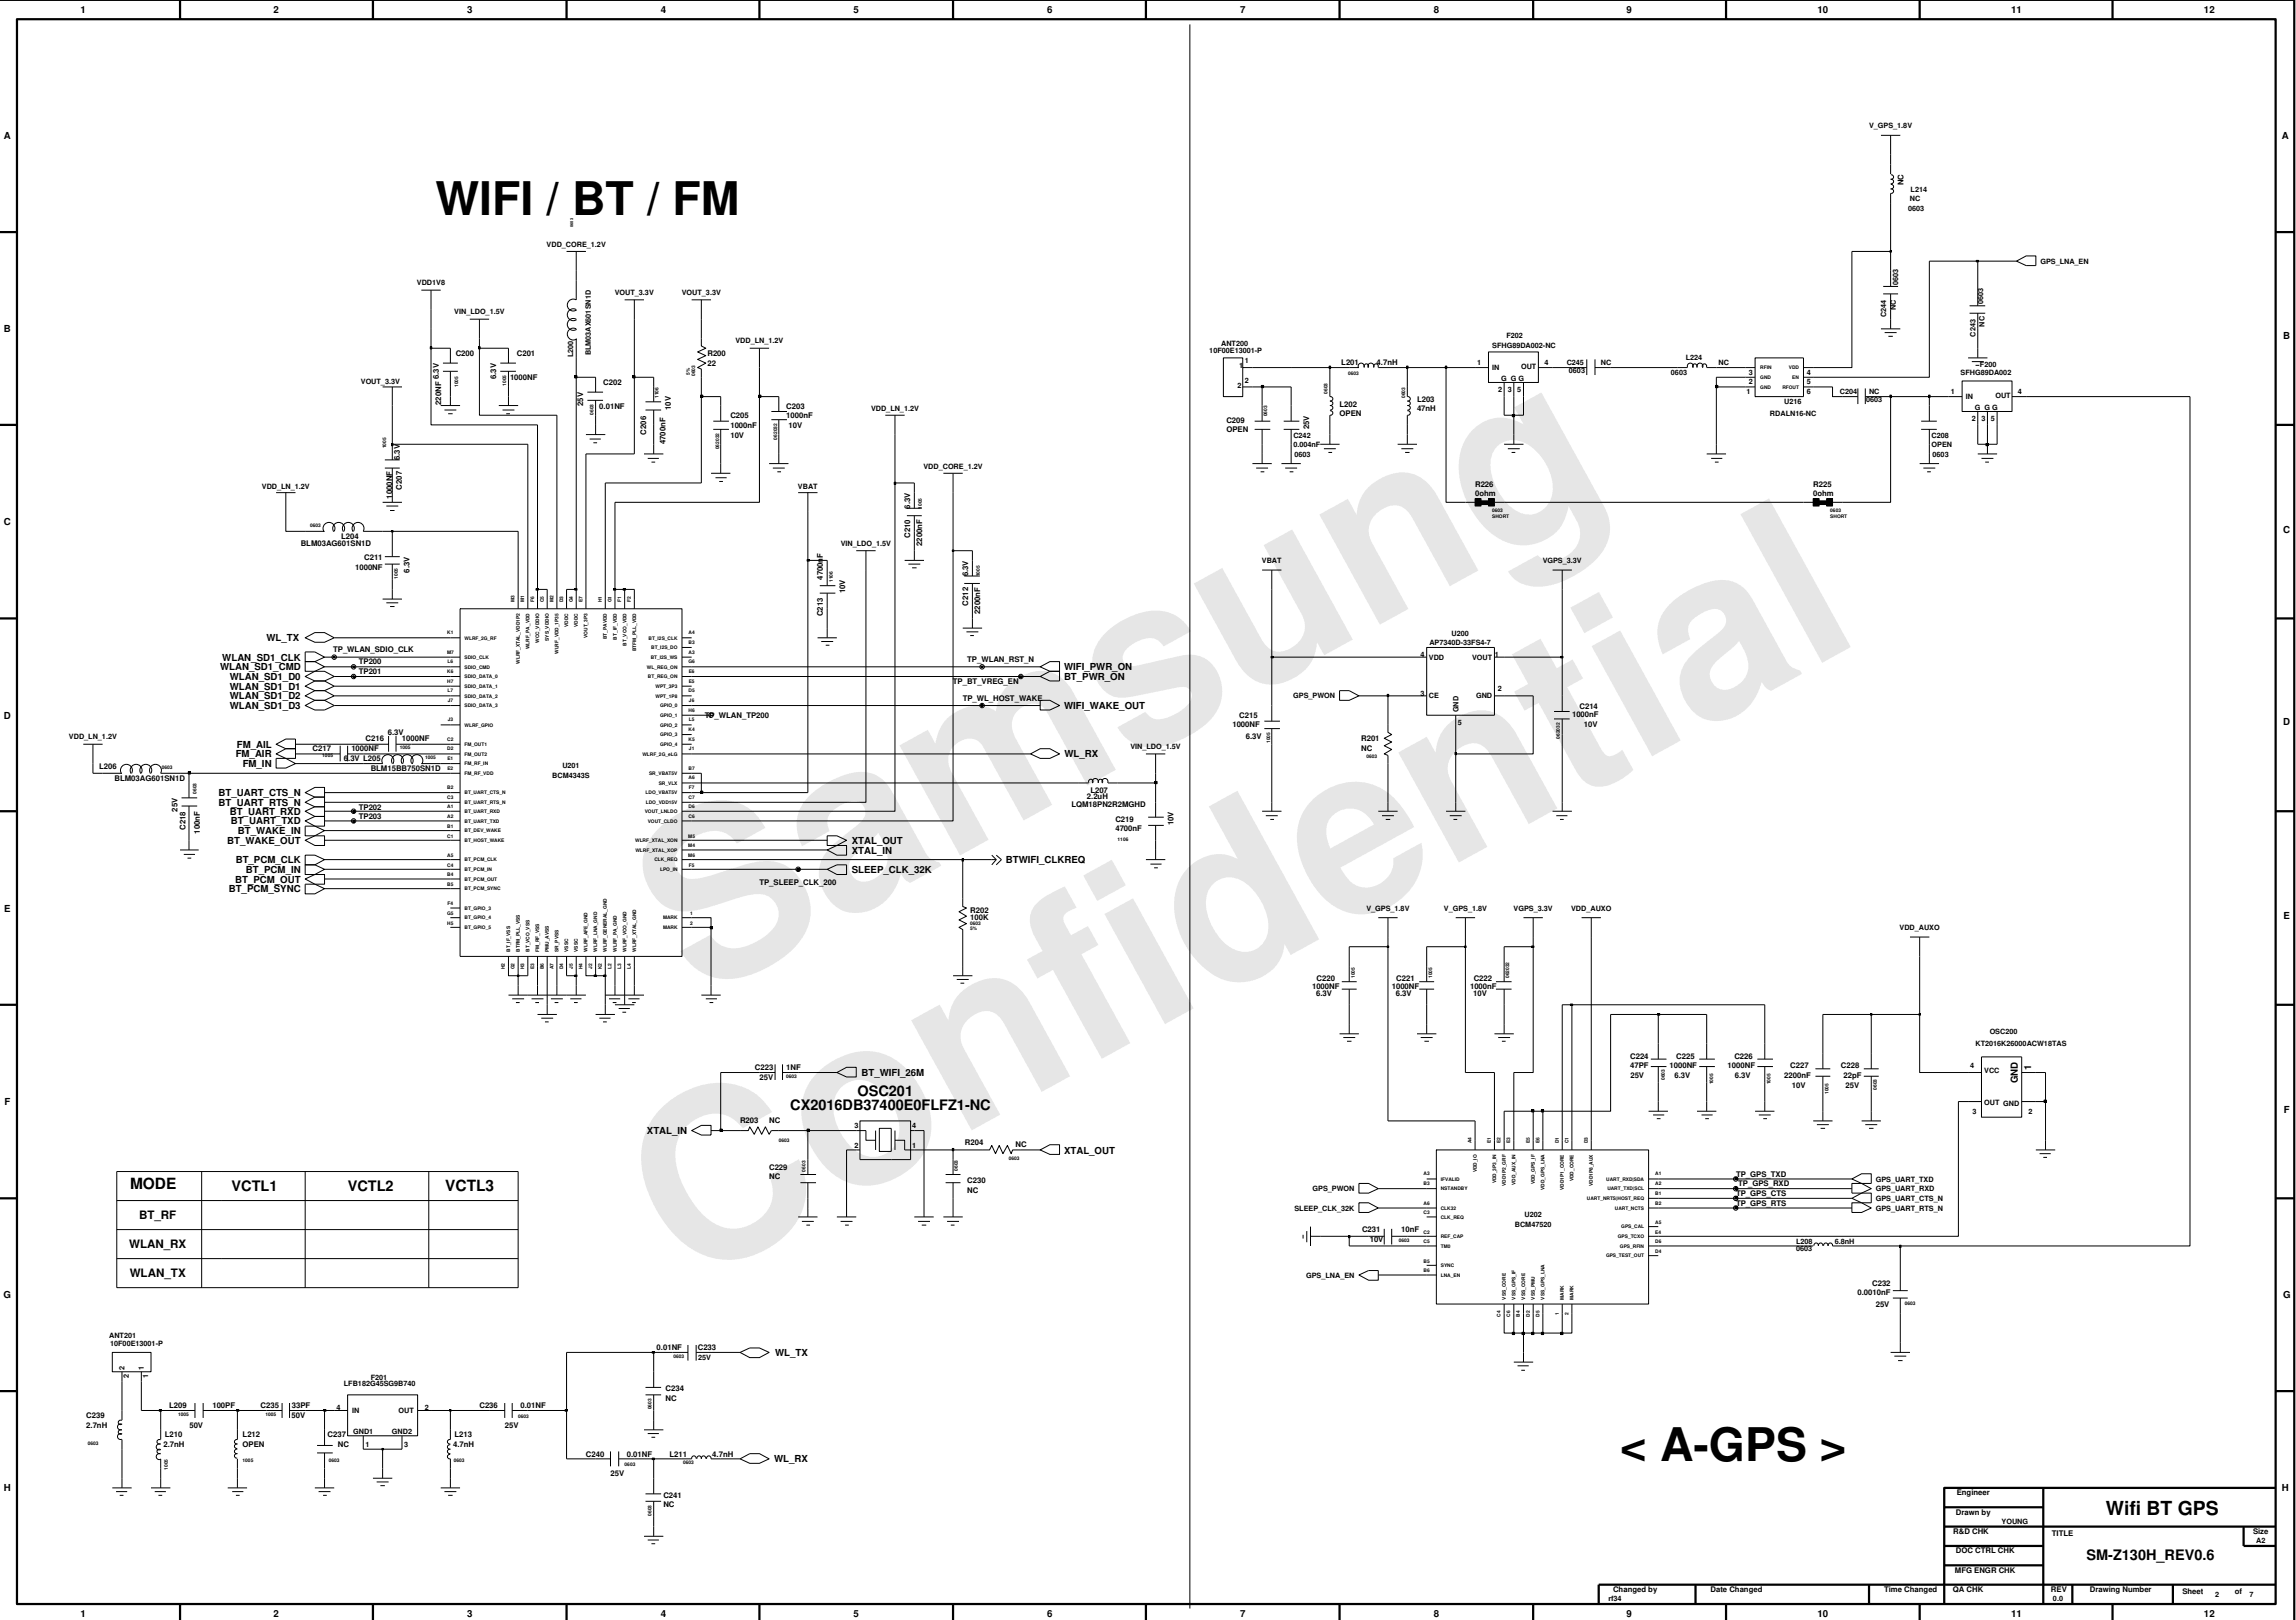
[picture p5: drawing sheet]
<svg xmlns="http://www.w3.org/2000/svg" width="261mm" height="184mm" viewBox="0 0 261 184" stroke-linecap="round" stroke-linejoin="round" font-family="sans-serif">
<defs><g id="words">
<g font-size="26.5" fill="#e6e6e6">
<text x="79.4" y="113.7" transform="rotate(-29 79.4 113.7)">Samsung</text>
<text x="78.1" y="146.4" transform="rotate(-29 78.1 146.4)">Confidential</text>
</g>
<g font-size="5.3">
<text x="49.5" y="24.5">WIFI / BT / FM</text>
<text x="184.2" y="166.2">&lt; A-GPS &gt;</text>
</g>
<text font-size="2.2" x="239.4" y="172.3">Wifi BT GPS</text>
<g font-size="1.8">
<text x="14.8" y="135.2">MODE</text>
<text x="50.6" y="135.5">VCTL3</text>
</g>
<g font-size="1.6">
<text x="97.5" y="124.7">OSC201</text>
<text x="89.8" y="126.2">CX2016DB37400E0FLFZ1-NC</text>
<text x="26.3" y="135.5">VCTL1</text>
<text x="39.5" y="135.5">VCTL2</text>
<text x="237.2" y="177.4">SM-Z130H_REV0.6</text>
</g>
<g font-size="1.3">
<text x="14.7" y="141.9">WLAN_RX</text>
<text x="15.8" y="138.6">BT_RF</text>
<text x="14.7" y="145.2">WLAN_TX</text>
</g>
<g font-size="1.1">
<text x="9.2" y="1.5">1</text>
<text x="31.1" y="1.5">2</text>
<text x="53.1" y="1.5">3</text>
<text x="75.1" y="1.5">4</text>
<text x="97" y="1.5">5</text>
<text x="119.1" y="1.5">6</text>
<text x="141" y="1.5">7</text>
<text x="163" y="1.5">8</text>
<text x="184.9" y="1.5">9</text>
<text x="206.6" y="1.5">10</text>
<text x="228.6" y="1.5">11</text>
<text x="250.6" y="1.5">12</text>
<text x=".4" y="15.8">A</text>
<text x="259.4" y="15.8">A</text>
<text x=".4" y="37.8">B</text>
<text x="259.6" y="38.6">B</text>
<text x=".4" y="59.7">C</text>
<text x="259.6" y="60.6">C</text>
<text x="25" y="76.2">WLAN_SD1_CMD</text>
<text x="25.3" y="75.1">WLAN_SD1_CLK</text>
<text x="26.1" y="77.4">WLAN_SD1_D0</text>
<text x="30.3" y="72.9">WL_TX</text>
<text x="121" y="76.2">WIFI_PWR_ON</text>
<text x="121" y="77.4">BT_PWR_ON</text>
<text x=".4" y="81.8">D</text>
<text x="26.1" y="78.5">WLAN_SD1_D1</text>
<text x="26.1" y="80.7">WLAN_SD1_D3</text>
<text x="26.1" y="79.6">WLAN_SD1_D2</text>
<text x="121" y="80.7">WIFI_WAKE_OUT</text>
<text x="259.6" y="82.5">D</text>
<text x="26.8" y="86.2">FM_AIR</text>
<text x="26.9" y="85.1">FM_AIL</text>
<text x="27.6" y="87.3">FM_IN</text>
<text x="121" y="86.2">WL_RX</text>
<text x="24.8" y="90.6">BT_UART_CTS_N</text>
<text x="24.8" y="91.7">BT_UART_RTS_N</text>
<text x="25.8" y="96">BT_WAKE_OUT</text>
<text x="26.1" y="92.7">BT_UART_RXD</text>
<text x="26.3" y="93.8">BT_UART_TXD</text>
<text x="27" y="94.9">BT_WAKE_IN</text>
<text x="96.8" y="96">XTAL_OUT</text>
<text x="26" y="101.5">BT_PCM_SYNC</text>
<text x="26.7" y="100.4">BT_PCM_OUT</text>
<text x="26.8" y="98.2">BT_PCM_CLK</text>
<text x="28" y="99.3">BT_PCM_IN</text>
<text x="96.8" y="97.1">XTAL_IN</text>
<text x="96.8" y="99.3">SLEEP_CLK_32K</text>
<text x="114.4" y="98.2">BTWIFI_CLKREQ</text>
<text x=".5" y="103.7">E</text>
<text x="259.6" y="104.5">E</text>
<text x=".5" y="125.7">F</text>
<text x="97.9" y="122.4">BT_WIFI_26M</text>
<text x="229.4" y="123.2" transform="rotate(-90 229.4 123.2)">GND</text>
<text x="230.9" y="121.7" transform="rotate(-90 230.9 121.7)">1</text>
<text x="73.6" y="129">XTAL_IN</text>
<text x="121" y="131.2">XTAL_OUT</text>
<text x="259.7" y="126.5">F</text>
<text x=".4" y="147.6">G</text>
<text x="259.6" y="147.6">G</text>
<text x="88.1" y="154.2">WL_TX</text>
<text x="88" y="166.3">WL_RX</text>
<text x=".4" y="169.6">H</text>
<text x="259.4" y="169.6">H</text>
<text x="9.2" y="183.9">1</text>
<text x="31.1" y="183.9">2</text>
<text x="53.1" y="183.9">3</text>
<text x="75.1" y="183.9">4</text>
<text x="97" y="183.9">5</text>
<text x="119.1" y="183.9">6</text>
<text x="141" y="183.9">7</text>
<text x="163" y="183.9">8</text>
<text x="184.9" y="183.9">9</text>
<text x="206.6" y="183.9">10</text>
<text x="228.6" y="183.9">11</text>
<text x="250.6" y="183.9">12</text>
</g>
<g font-size=".9">
<text x="216.4" y="21.1" transform="rotate(-90 216.4 21.1)">NC</text>
<text x="51.8" y="40.5">C200</text>
<text x="58.8" y="40.5">C201</text>
<text x="80.4" y="40.5">R200</text>
<text x="80.5" y="41.6">22</text>
<text x="152.5" y="41.5">L201</text>
<text x="156.5" y="41.5">4.7nH</text>
<text x="49.9" y="43.1" transform="rotate(-90 49.9 43.1)">6.3V</text>
<text x="50.1" y="46.1" transform="rotate(-90 50.1 46.1)">220NF</text>
<text x="56.4" y="43.1" transform="rotate(-90 56.4 43.1)">6.3V</text>
<text x="58" y="43.2">1000NF</text>
<text x="66.3" y="46.2" transform="rotate(-90 66.3 46.2)">25V</text>
<text x="68.1" y="46.5">0.01NF</text>
<text x="68.6" y="43.8">C202</text>
<text x="76.3" y="46.6" transform="rotate(-90 76.3 46.6)">10V</text>
<text x="83" y="47.6">C205</text>
<text x="89.4" y="46.5">C203</text>
<text x="89.4" y="47.6">1000nF</text>
<text x="152.3" y="46.3">L202</text>
<text x="152.3" y="47.4">OPEN</text>
<text x="161.1" y="45.7">L203</text>
<text x="161.1" y="46.8">47nH</text>
<text x="45.4" y="52.3" transform="rotate(-90 45.4 52.3)">6.3V</text>
<text x="73.5" y="49.4" transform="rotate(-90 73.5 49.4)">C206</text>
<text x="75.7" y="50.5" transform="rotate(-90 75.7 50.5)">4700nF</text>
<text x="83" y="49.8">10V</text>
<text x="83" y="48.7">1000nF</text>
<text x="89.6" y="48.7">10V</text>
<text x="139.4" y="48.1">C209</text>
<text x="139.4" y="49.2">OPEN</text>
<text x="148.8" y="48.8" transform="rotate(-90 148.8 48.8)">25V</text>
<text x="44.6" y="56.7" transform="rotate(-90 44.6 56.7)">1000NF</text>
<text x="45.7" y="55.7" transform="rotate(-90 45.7 55.7)">C207</text>
<text x="103.5" y="57.8" transform="rotate(-90 103.5 57.8)">6.3V</text>
<text x="167.7" y="55.4">R226</text>
<text x="167.7" y="56.5">0ohm</text>
<text x="206.1" y="55.4">R225</text>
<text x="206.1" y="56.5">0ohm</text>
<text x="34.2" y="62.1">BLM03AG601SN1D</text>
<text x="38.8" y="61.3">L204</text>
<text x="40.4" y="64.8">1000NF</text>
<text x="41.4" y="63.7">C211</text>
<text x="46.5" y="65.1" transform="rotate(-90 46.5 65.1)">6.3V</text>
<text x="93.5" y="65.9" transform="rotate(-90 93.5 65.9)">4700nF</text>
<text x="103.5" y="61.2" transform="rotate(-90 103.5 61.2)">C210</text>
<text x="104.8" y="62.1" transform="rotate(-90 104.8 62.1)">2200nF</text>
<text x="110.1" y="65.5" transform="rotate(-90 110.1 65.5)">6.3V</text>
<text x="93.5" y="70.1" transform="rotate(-90 93.5 70.1)">C213</text>
<text x="96.1" y="67.5" transform="rotate(-90 96.1 67.5)">10V</text>
<text x="110.1" y="68.9" transform="rotate(-90 110.1 68.9)">C212</text>
<text x="111.4" y="69.8" transform="rotate(-90 111.4 69.8)">2200nF</text>
<text x="37.9" y="74.2">TP_WLAN_SDIO_CLK</text>
<text x="40.8" y="75.6">TP200</text>
<text x="40.8" y="76.7">TP201</text>
<text x="108.3" y="77.8">TP_BT_VREG_EN</text>
<text x="110" y="75.3">TP_WLAN_RST_N</text>
<text x="44.1" y="83.5">6.3V</text>
<text x="80.1" y="81.7">TP_WLAN_TP200</text>
<text x="109.5" y="79.7">TP_WL_HOST_WAKE</text>
<text x="140.1" y="82.7">1000NF</text>
<text x="140.9" y="81.6">C215</text>
<text x="178.7" y="81.6">1000nF</text>
<text x="179.6" y="80.6">C214</text>
<text x="180.1" y="82.7">10V</text>
<text x="11.3" y="87.4">L206</text>
<text x="13" y="88.8">BLM03AG601SN1D</text>
<text x="35.5" y="85.4">C217</text>
<text x="39.1" y="86.5">6.3V L205</text>
<text x="39.9" y="85.4">1000NF</text>
<text x="41.6" y="84.3">C216</text>
<text x="42.1" y="87.7">BLM15BB750SN1D</text>
<text x="45.7" y="84.3">1000NF</text>
<text x="141.6" y="84.1">6.3V</text>
<text x="154.8" y="85.4">NC</text>
<text x="154.8" y="84.3">R201</text>
<text x="20.2" y="92.3" transform="rotate(-90 20.2 92.3)">25V</text>
<text x="21.1" y="94.4" transform="rotate(-90 21.1 94.4)">C218</text>
<text x="22.7" y="94.8" transform="rotate(-90 22.7 94.8)">100nF</text>
<text x="40.8" y="93.2">TP203</text>
<text x="40.8" y="92.1">TP202</text>
<text x="121.8" y="91.8">LQM18PN2R2MGHD</text>
<text x="123.6" y="90.9">2.2uH</text>
<text x="124" y="90.2">L207</text>
<text x="126.8" y="93.5">C219</text>
<text x="126.8" y="94.6">4700nF</text>
<text x="133.4" y="93.9" transform="rotate(-90 133.4 93.9)">10V</text>
<text x="86.3" y="100.6">TP_SLEEP_CLK_200</text>
<text x="110.3" y="104.6">100K</text>
<text x="110.3" y="103.9">R202</text>
<text x="149.2" y="112.5">1000NF</text>
<text x="149.6" y="113.3">6.3V</text>
<text x="149.7" y="111.6">C220</text>
<text x="158.2" y="112.5">1000NF</text>
<text x="158.7" y="113.3">6.3V</text>
<text x="158.7" y="111.5">C221</text>
<text x="167.1" y="112.5">1000nF</text>
<text x="167.5" y="113.3">10V</text>
<text x="167.6" y="111.5">C222</text>
<text x="85.8" y="121.7">C223</text>
<text x="86.3" y="122.8">25V</text>
<text x="89.4" y="121.7">1NF</text>
<text x="185.3" y="121.5">47PF</text>
<text x="185.3" y="120.4">C224</text>
<text x="185.4" y="122.6">25V</text>
<text x="189.8" y="121.5">1000NF</text>
<text x="190.4" y="122.6">6.3V</text>
<text x="190.6" y="120.4">C225</text>
<text x="196.4" y="121.5">1000NF</text>
<text x="197.2" y="120.4">C226</text>
<text x="197.2" y="122.6">6.3V</text>
<text x="202.9" y="122.6">2200nF</text>
<text x="203.5" y="121.5">C227</text>
<text x="203.7" y="123.7">10V</text>
<text x="209.3" y="121.5">C228</text>
<text x="209.6" y="122.6">22pF</text>
<text x="209.8" y="123.7">25V</text>
<text x="84.1" y="127.7">R203</text>
<text x="87.4" y="127.7">NC</text>
<text x="109.7" y="130.2">R204</text>
<text x="115.5" y="130.5">NC</text>
<text x="87.4" y="134.1">NC</text>
<text x="87.4" y="133">C229</text>
<text x="110" y="135.7">NC</text>
<text x="110" y="134.6">C230</text>
<text x="197.4" y="136">TP_GPS_CTS</text>
<text x="197.4" y="133.8">TP_GPS_TXD</text>
<text x="197.4" y="137.1">TP_GPS_RTS</text>
<text x="197.6" y="134.9">TP_GPS_RXD</text>
<text x="154.9" y="140.1">C231</text>
<text x="155.7" y="141.2">10V</text>
<text x="159.3" y="140.1">10nF</text>
<text x="211.2" y="147.3">0.0010nF</text>
<text x="212.9" y="146.2">C232</text>
<text x="213.3" y="148.7">25V</text>
<text x="74.7" y="153.6">0.01NF</text>
<text x="79.3" y="153.6">C233</text>
<text x="9.8" y="161.3">C239</text>
<text x="19.2" y="160.2">L209</text>
<text x="24.1" y="160.2">100PF</text>
<text x="29.6" y="160.2">C235</text>
<text x="33.1" y="161.3">50V</text>
<text x="33.2" y="160.2">33PF</text>
<text x="54.5" y="160.2">C236</text>
<text x="59.2" y="160.2">0.01NF</text>
<text x="75.7" y="158.2">C234</text>
<text x="75.7" y="159.3">NC</text>
<text x="9.8" y="162.4">2.7nH</text>
<text x="18.6" y="164.6">2.7nH</text>
<text x="18.7" y="163.5">L210</text>
<text x="21.5" y="162.4">50V</text>
<text x="27.6" y="163.5">L212</text>
<text x="27.6" y="164.6">OPEN</text>
<text x="37.3" y="163.5">C237</text>
<text x="38.4" y="164.6">NC</text>
<text x="51.5" y="164.6">4.7nH</text>
<text x="51.7" y="163.5">L213</text>
<text x="57.4" y="162.4">25V</text>
<text x="66.6" y="165.7">C240</text>
<text x="69.4" y="167.9">25V</text>
<text x="71.3" y="165.7">0.01NF</text>
<text x="76.1" y="165.7">L211</text>
<text x="81" y="165.7">4.7nH</text>
<text x="75.4" y="170.3">C241</text>
<text x="75.4" y="171.4">NC</text>
<text x="222.4" y="172.3">Drawn by</text>
<text x="222.5" y="170.1">Engineer</text>
<text x="222.1" y="174.5">R&amp;D CHK</text>
<text x="222.3" y="178.9">MFG ENGR CHK</text>
<text x="222.4" y="176.7">DOC CTRL CHK</text>
<text x="233.3" y="174.7">TITLE</text>
<text x="256.2" y="174.5">Size</text>
<text x="183.4" y="181.1">Changed by</text>
<text x="194.5" y="181.1">Date Changed</text>
<text x="214.2" y="181.1">Time Changed</text>
<text x="222" y="181.1">QA CHK</text>
<text x="233.2" y="181.1">REV</text>
<text x="237.6" y="181.1">Drawing Number</text>
<text x="248.1" y="181.3">Sheet</text>
<text x="254.1" y="181.3">of</text>
</g>
<g font-size=".8">
<text x="212.5" y="14.6">V_GPS_1.8V</text>
<text x="216.9" y="23.9">0603</text>
<text x="217.2" y="22.9">NC</text>
<text x="217.2" y="21.8">L214</text>
<text x="62.1" y="28.1">VDD_CORE_1.2V</text>
<text x="47.4" y="32.5">VDD1V8</text>
<text x="51.6" y="35.8">VIN_LDO_1.5V</text>
<text x="69.9" y="33.6">VOUT_3.3V</text>
<text x="77.5" y="33.6">VOUT_3.3V</text>
<text x="215.6" y="35.3" transform="rotate(-90 215.6 35.3)">NC</text>
<text x="215.8" y="32.4" transform="rotate(-90 215.8 32.4)">0603</text>
<text x="225.5" y="34.6" transform="rotate(-90 225.5 34.6)">0603</text>
<text x="232" y="30">GPS_LNA_EN</text>
<text x="65.2" y="40.6" transform="rotate(-90 65.2 40.6)">L200</text>
<text x="67.2" y="40.4" transform="rotate(-90 67.2 40.4)">BLM03AX601SN1D</text>
<text x="83.6" y="39.1">VDD_LN_1.2V</text>
<text x="137.5" y="40.1">10F00E13001-P</text>
<text x="138.8" y="39.3">ANT200</text>
<text x="140.9" y="41.9">1</text>
<text x="141.5" y="41.3">1</text>
<text x="168" y="41.5">1</text>
<text x="169.7" y="39.6">SFHG89DA002-NC</text>
<text x="171.3" y="38.5">F202</text>
<text x="172.9" y="42">OUT</text>
<text x="175.6" y="41.6">4</text>
<text x="178.1" y="41.5">C245</text>
<text x="182" y="41.5">NC</text>
<text x="191.7" y="41">L224</text>
<text x="195.4" y="41.6">NC</text>
<text x="214.5" y="36.1" transform="rotate(-90 214.5 36.1)">C244</text>
<text x="224.6" y="38.3" transform="rotate(-90 224.6 38.3)">C243</text>
<text x="225.1" y="41.8">F200</text>
<text x="225.6" y="37.2" transform="rotate(-90 225.6 37.2)">NC</text>
<text x="41" y="43.7">VOUT_3.3V</text>
<text x="99" y="46.8">VDD_LN_1.2V</text>
<text x="140.7" y="44.1">2</text>
<text x="141.5" y="43.5">2</text>
<text x="169.7" y="42.1">IN</text>
<text x="170.3" y="44.6">2</text>
<text x="170.7" y="43.3">G G G</text>
<text x="171.4" y="44.6">3</text>
<text x="172.5" y="44.6">5</text>
<text x="178.4" y="42.4">0603</text>
<text x="190" y="42.7">0603</text>
<text x="198.6" y="44.8">1</text>
<text x="198.8" y="43.7">2</text>
<text x="198.8" y="42.6">3</text>
<text x="201.2" y="47.3">RDALN16-NC</text>
<text x="202.8" y="46">U216</text>
<text x="205.4" y="43.7">5</text>
<text x="205.4" y="44.8">6</text>
<text x="205.4" y="42.6">4</text>
<text x="209.2" y="44.8">C204</text>
<text x="212.2" y="45.7">0603</text>
<text x="212.5" y="44.8">NC</text>
<text x="221.8" y="44.8">1</text>
<text x="222.9" y="42.6">SFHG89DA002</text>
<text x="223.5" y="45.4">IN</text>
<text x="224.2" y="47.9">2</text>
<text x="224.5" y="46.6">G G G</text>
<text x="225.3" y="47.9">3</text>
<text x="226.3" y="47.9">5</text>
<text x="226.9" y="45.3">OUT</text>
<text x="229.4" y="44.9">4</text>
<text x="105" y="53.4">VDD_CORE_1.2V</text>
<text x="147" y="50.9">0.004nF</text>
<text x="147" y="49.8">C242</text>
<text x="147.2" y="52">0603</text>
<text x="219.6" y="49.8">C208</text>
<text x="219.6" y="50.9">OPEN</text>
<text x="219.7" y="52">0603</text>
<text x="29.8" y="55.6">VDD_LN_1.2V</text>
<text x="90.7" y="55.6">VBAT</text>
<text x="95.6" y="62.1">VIN_LDO_1.5V</text>
<text x="143.5" y="64">VBAT</text>
<text x="175.4" y="64">VGPS_3.3V</text>
<text x="161.5" y="74.7">4</text>
<text x="162.5" y="75">VDD</text>
<text x="162.5" y="73.4">AP7340D-33FS4-7</text>
<text x="165" y="72.3">U200</text>
<text x="167.4" y="75">VOUT</text>
<text x="170" y="74.7">1</text>
<text x="147" y="79.4">GPS_PWON</text>
<text x="161.5" y="79.1">3</text>
<text x="162.5" y="79.4">CE</text>
<text x="165.8" y="82.4">5</text>
<text x="165.8" y="81" transform="rotate(-90 165.8 81)">GND</text>
<text x="167.8" y="79.4">GND</text>
<text x="170.3" y="78.6">2</text>
<text x="7.8" y="84.1">VDD_LN_1.2V</text>
<text x="62.8" y="88.5">BCM4343S</text>
<text x="63.9" y="87.4">U201</text>
<text x="128.5" y="85.2">VIN_LDO_1.5V</text>
<text x="155.4" y="103.6">V_GPS_1.8V</text>
<text x="164.2" y="103.6">V_GPS_1.8V</text>
<text x="172.1" y="103.6">VGPS_3.3V</text>
<text x="178.6" y="103.6">VDD_AUXO</text>
<text x="216" y="105.8">VDD_AUXO</text>
<text x="224.6" y="119">KT2016K26000ACW18TAS</text>
<text x="226.2" y="117.6">OSC200</text>
<text x="224" y="121.5">4</text>
<text x="225.6" y="125.6">OUT GND</text>
<text x="225.6" y="122">VCC</text>
<text x="97.1" y="130.5">2</text>
<text x="97.1" y="128.3">3</text>
<text x="103.7" y="128.3">4</text>
<text x="103.7" y="130.5">1</text>
<text x="224.3" y="126.7">3</text>
<text x="230.6" y="126.7">2</text>
<text x="147.2" y="137.7">SLEEP_CLK_32K</text>
<text x="149.2" y="135.5">GPS_PWON</text>
<text x="213.3" y="134.4">GPS_UART_TXD</text>
<text x="213.3" y="135.5">GPS_UART_RXD</text>
<text x="213.3" y="136.6">GPS_UART_CTS_N</text>
<text x="213.3" y="137.7">GPS_UART_RTS_N</text>
<text x="172.2" y="139.6">BCM47520</text>
<text x="173.3" y="138.5">U202</text>
<text x="204.2" y="142.3">0603</text>
<text x="204.2" y="141.5">L208</text>
<text x="208.6" y="141.5">6.8nH</text>
<text x="148.5" y="145.3">GPS_LNA_EN</text>
<text x="12.4" y="152.2">ANT201</text>
<text x="12.5" y="153.1">10F00E13001-P</text>
<text x="14.2" y="155.9" transform="rotate(-90 14.2 155.9)">2</text>
<text x="16.4" y="155.9" transform="rotate(-90 16.4 155.9)">1</text>
<text x="79.4" y="154.7">25V</text>
<text x="14.6" y="156.7" transform="rotate(-90 14.6 156.7)">2</text>
<text x="16.8" y="156.7" transform="rotate(-90 16.8 156.7)">1</text>
<text x="38.3" y="160.4">4</text>
<text x="39.1" y="157.7">LFB182G45SG9B740</text>
<text x="40" y="160.7">IN</text>
<text x="42.1" y="156.9">F201</text>
<text x="45.3" y="160.7">OUT</text>
<text x="48.3" y="160.4">2</text>
<text x="40.2" y="163.1">GND1</text>
<text x="41.6" y="164.6">1</text>
<text x="44.6" y="163.1">GND2</text>
<text x="46" y="164.6">3</text>
<text x="227.6" y="173.3">YOUNG</text>
<text x="256.5" y="175.5">A2</text>
<text x="182.9" y="182.1">rf34</text>
<text x="233.4" y="182.1">0.0</text>
<text x="251.8" y="181.6">2</text>
<text x="255.8" y="181.6">7</text>
</g>
<g font-size=".5">
<text x="52.1" y="44" transform="rotate(-90 52.1 44)">1005</text>
<text x="57.6" y="43.9" transform="rotate(-90 57.6 43.9)">1005</text>
<text x="67.5" y="47.2" transform="rotate(-90 67.5 47.2)">0603</text>
<text x="74.9" y="45.3" transform="rotate(-90 74.9 45.3)">1106</text>
<text x="78.4" y="42.6" transform="rotate(-90 78.4 42.6)">5%</text>
<text x="79" y="42.8" transform="rotate(-90 79 42.8)">0603</text>
<text x="144.1" y="47.3" transform="rotate(-90 144.1 47.3)">0603</text>
<text x="150.9" y="44.8" transform="rotate(-90 150.9 44.8)">0603</text>
<text x="153.3" y="42.6">0603</text>
<text x="159.7" y="45.3" transform="rotate(-90 159.7 45.3)">0603</text>
<text x="200.1" y="44.2">GND</text>
<text x="200.1" y="43.1">GND</text>
<text x="200.1" y="42">RFIN</text>
<text x="202.6" y="44.2">RFOUT</text>
<text x="203.4" y="42">VDD</text>
<text x="203.8" y="43.1">EN</text>
<text x="43.9" y="51" transform="rotate(-90 43.9 51)">1005</text>
<text x="81.8" y="51.1" transform="rotate(-90 81.8 51.1)">062032</text>
<text x="88.4" y="50" transform="rotate(-90 88.4 50)">062032</text>
<text x="35.3" y="60">0603</text>
<text x="104.8" y="57.8" transform="rotate(-90 104.8 57.8)">1005</text>
<text x="169.7" y="58.2">0603</text>
<text x="169.7" y="58.9">SHORT</text>
<text x="208.1" y="58.9">SHORT</text>
<text x="208.1" y="58.2">0603</text>
<text x="45.2" y="65.8" transform="rotate(-90 45.2 65.8)">1005</text>
<text x="111.4" y="65.6" transform="rotate(-90 111.4 65.6)">1005</text>
<text x="58.5" y="68.5" transform="rotate(-90 58.5 68.5)">M3</text>
<text x="59.6" y="68.5" transform="rotate(-90 59.6 68.5)">M1</text>
<text x="60.7" y="68.5" transform="rotate(-90 60.7 68.5)">F6</text>
<text x="61.8" y="68.5" transform="rotate(-90 61.8 68.5)">C5</text>
<text x="62.9" y="68.5" transform="rotate(-90 62.9 68.5)">M2</text>
<text x="64" y="68.5" transform="rotate(-90 64 68.5)">D3</text>
<text x="64.6" y="71.3" transform="rotate(-90 64.6 71.3)">VDDC</text>
<text x="65.1" y="68.5" transform="rotate(-90 65.1 68.5)">G4</text>
<text x="65.7" y="71.3" transform="rotate(-90 65.7 71.3)">VDDC</text>
<text x="66.2" y="68.5" transform="rotate(-90 66.2 68.5)">E7</text>
<text x="68.4" y="68.5" transform="rotate(-90 68.4 68.5)">H1</text>
<text x="69.5" y="68.5" transform="rotate(-90 69.5 68.5)">G1</text>
<text x="70.6" y="68.5" transform="rotate(-90 70.6 68.5)">F1</text>
<text x="71.7" y="68.5" transform="rotate(-90 71.7 68.5)">F2</text>
<text x="94.7" y="66.2" transform="rotate(-90 94.7 66.2)">1106</text>
<text x="50.8" y="74.3">M7</text>
<text x="50.9" y="72.1">K1</text>
<text x="50.9" y="76.5">K6</text>
<text x="50.9" y="77.6">H7</text>
<text x="50.9" y="75.4">L6</text>
<text x="52.8" y="74.9">SDIO_CLK</text>
<text x="52.8" y="76">SDIO_CMD</text>
<text x="52.8" y="72.7">WLRF_2G_RF</text>
<text x="52.8" y="77.1">SDIO_DATA_0</text>
<text x="59.1" y="75.5" transform="rotate(-90 59.1 75.5)">WLRF_XTAL_VDD1P2</text>
<text x="60.2" y="73.9" transform="rotate(-90 60.2 73.9)">WLRF_PA_VDD</text>
<text x="61.3" y="73.1" transform="rotate(-90 61.3 73.1)">WCC_VDDIO</text>
<text x="62.4" y="72.9" transform="rotate(-90 62.4 72.9)">SYS_VDDIO</text>
<text x="63.5" y="74.4" transform="rotate(-90 63.5 74.4)">WLRF_VDD_1P35</text>
<text x="66.8" y="72.6" transform="rotate(-90 66.8 72.6)">VOUT_3P3</text>
<text x="69" y="72.7" transform="rotate(-90 69 72.7)">BT_PAVDD</text>
<text x="70.1" y="72.7" transform="rotate(-90 70.1 72.7)">BT_IF_VDD</text>
<text x="71.2" y="73.4" transform="rotate(-90 71.2 73.4)">BT_VCO_VDD</text>
<text x="72.3" y="74.1" transform="rotate(-90 72.3 74.1)">BTFM_PLL_VDD</text>
<text x="73.5" y="76">WL_REG_ON</text>
<text x="73.7" y="77.1">BT_REG_ON</text>
<text x="73.7" y="72.7">BT_I2S_CLK</text>
<text x="74" y="74.9">BT_I2S_WS</text>
<text x="74" y="73.8">BT_I2S_DO</text>
<text x="78.3" y="75.4">G6</text>
<text x="78.3" y="73.2">B3</text>
<text x="78.3" y="74.3">A3</text>
<text x="78.3" y="72.1">A4</text>
<text x="78.3" y="77.6">E5</text>
<text x="78.3" y="76.5">E6</text>
<text x="50.9" y="78.7">L7</text>
<text x="50.9" y="79.8">J7</text>
<text x="50.9" y="82">J3</text>
<text x="52.8" y="79.3">SDIO_DATA_2</text>
<text x="52.8" y="80.4">SDIO_DATA_3</text>
<text x="52.8" y="82.6">WLRF_GPIO</text>
<text x="52.8" y="78.2">SDIO_DATA_1</text>
<text x="74.5" y="79.3">WPT_1P8</text>
<text x="74.5" y="78.2">WPT_3P3</text>
<text x="75" y="82.6">GPIO_2</text>
<text x="75" y="80.4">GPIO_0</text>
<text x="75" y="83.7">GPIO_3</text>
<text x="75" y="81.5">GPIO_1</text>
<text x="78.3" y="78.7">D5</text>
<text x="78.3" y="83.1">K4</text>
<text x="78.3" y="80.9">H6</text>
<text x="78.3" y="82">L5</text>
<text x="78.3" y="79.8">J6</text>
<text x="18.4" y="87.5">0603</text>
<text x="36.6" y="86.1">1005</text>
<text x="45.4" y="85.2">1005</text>
<text x="48.3" y="86.3">1005</text>
<text x="50.9" y="84.3">C2</text>
<text x="50.9" y="85.4">D2</text>
<text x="50.9" y="89.8">B2</text>
<text x="50.9" y="86.5">E1</text>
<text x="50.9" y="87.6">E2</text>
<text x="52.8" y="84.8">FM_OUT1</text>
<text x="52.8" y="87">FM_RF_IN</text>
<text x="52.8" y="88.1">FM_RF_VDD</text>
<text x="52.8" y="85.9">FM_OUT2</text>
<text x="73" y="85.9">WLRF_2G_eLG</text>
<text x="73.8" y="88.1">SR_VBAT5V</text>
<text x="74.9" y="89.2">SR_VLX</text>
<text x="75" y="84.8">GPIO_4</text>
<text x="78.3" y="84.3">K5</text>
<text x="78.3" y="87.6">B7</text>
<text x="78.3" y="88.7">A6</text>
<text x="78.3" y="89.8">F7</text>
<text x="78.3" y="85.4">J1</text>
<text x="144.4" y="84.5" transform="rotate(-90 144.4 84.5)">1005</text>
<text x="155.3" y="86.3">0603</text>
<text x="177.4" y="84" transform="rotate(-90 177.4 84)">062032</text>
<text x="22.3" y="90.3" transform="rotate(-90 22.3 90.3)">0603</text>
<text x="50.9" y="95.3">C1</text>
<text x="50.9" y="90.9">C3</text>
<text x="50.9" y="94.2">B1</text>
<text x="50.9" y="92">A1</text>
<text x="50.9" y="93.1">A2</text>
<text x="52.8" y="95.8">BT_HOST_WAKE</text>
<text x="52.8" y="91.4">BT_UART_RTS_N</text>
<text x="52.8" y="94.7">BT_DEV_WAKE</text>
<text x="52.8" y="90.3">BT_UART_CTS_N</text>
<text x="52.8" y="92.5">BT_UART_RXD</text>
<text x="52.8" y="93.6">BT_UART_TXD</text>
<text x="72.2" y="95.8">WLRF_XTAL_XON</text>
<text x="73.3" y="92.5">VOUT_LNLDO</text>
<text x="73.4" y="90.3">LDO_VBAT5V</text>
<text x="73.4" y="91.4">LDO_VDD15V</text>
<text x="73.6" y="93.6">VOUT_CLDO</text>
<text x="78.3" y="95.3">M5</text>
<text x="78.3" y="93.1">C6</text>
<text x="78.3" y="90.9">C7</text>
<text x="78.3" y="92">D6</text>
<text x="127.1" y="95.7">1106</text>
<text x="50.9" y="98.6">C4</text>
<text x="50.9" y="99.7">B4</text>
<text x="50.9" y="100.8">B5</text>
<text x="50.9" y="97.5">A5</text>
<text x="52.8" y="99.1">BT_PCM_IN</text>
<text x="52.8" y="100.2">BT_PCM_OUT</text>
<text x="52.8" y="101.3">BT_PCM_SYNC</text>
<text x="52.8" y="98">BT_PCM_CLK</text>
<text x="72.2" y="96.9">WLRF_XTAL_XOP</text>
<text x="74.4" y="98">CLK_REQ</text>
<text x="75" y="99.1">LPO_IN</text>
<text x="78.3" y="96.4">M4</text>
<text x="78.3" y="97.5">M6</text>
<text x="78.3" y="98.6">F5</text>
<text x="50.8" y="104.1">G5</text>
<text x="50.9" y="105.2">H5</text>
<text x="50.9" y="103">F4</text>
<text x="52.8" y="105.7">BT_GPIO_5</text>
<text x="52.8" y="104.6">BT_GPIO_4</text>
<text x="52.8" y="103.5">BT_GPIO_3</text>
<text x="75.4" y="104.6">MARK</text>
<text x="75.4" y="105.7">MARK</text>
<text x="78.5" y="104.1">1</text>
<text x="78.5" y="105.2">2</text>
<text x="110.3" y="105.2">0603</text>
<text x="110.3" y="105.7">5%</text>
<text x="57.4" y="110.2" transform="rotate(-90 57.4 110.2)">H2</text>
<text x="58" y="108.3" transform="rotate(-90 58 108.3)">BT_IF_VSS</text>
<text x="58.5" y="110.2" transform="rotate(-90 58.5 110.2)">G2</text>
<text x="59.1" y="108.3" transform="rotate(-90 59.1 108.3)">BTFM_PLL_VSS</text>
<text x="59.6" y="110.2" transform="rotate(-90 59.6 110.2)">H3</text>
<text x="60.2" y="108.3" transform="rotate(-90 60.2 108.3)">BT_VCO_VSS</text>
<text x="60.7" y="110.2" transform="rotate(-90 60.7 110.2)">E3</text>
<text x="61.3" y="108.3" transform="rotate(-90 61.3 108.3)">FM_RF_VSS</text>
<text x="61.8" y="110.2" transform="rotate(-90 61.8 110.2)">B6</text>
<text x="62.4" y="108.3" transform="rotate(-90 62.4 108.3)">PMU_AVSS</text>
<text x="62.9" y="110.2" transform="rotate(-90 62.9 110.2)">A7</text>
<text x="63.5" y="108.3" transform="rotate(-90 63.5 108.3)">SR_PVSS</text>
<text x="64" y="110.2" transform="rotate(-90 64 110.2)">D4</text>
<text x="64.6" y="108.3" transform="rotate(-90 64.6 108.3)">VSSC</text>
<text x="65.1" y="110.2" transform="rotate(-90 65.1 110.2)">J5</text>
<text x="65.7" y="108.3" transform="rotate(-90 65.7 108.3)">VSSC</text>
<text x="66.2" y="110.2" transform="rotate(-90 66.2 110.2)">H4</text>
<text x="66.8" y="108.3" transform="rotate(-90 66.8 108.3)">WLRF_AFE_GND</text>
<text x="67.3" y="110.2" transform="rotate(-90 67.3 110.2)">J2</text>
<text x="67.9" y="108.3" transform="rotate(-90 67.9 108.3)">WLRF_LNA_GND</text>
<text x="68.4" y="110.2" transform="rotate(-90 68.4 110.2)">K2</text>
<text x="69" y="108.3" transform="rotate(-90 69 108.3)">WLRF_GENERAL_GND</text>
<text x="69.5" y="110.2" transform="rotate(-90 69.5 110.2)">L2</text>
<text x="70.1" y="108.3" transform="rotate(-90 70.1 108.3)">WLRF_PA_GND</text>
<text x="70.6" y="110.2" transform="rotate(-90 70.6 110.2)">L3</text>
<text x="71.2" y="108.3" transform="rotate(-90 71.2 108.3)">WLRF_VCO_GND</text>
<text x="71.7" y="110.2" transform="rotate(-90 71.7 110.2)">L4</text>
<text x="72.3" y="108.3" transform="rotate(-90 72.3 108.3)">WLRF_XTAL_GND</text>
<text x="154" y="111.2" transform="rotate(-90 154 111.2)">1005</text>
<text x="162.8" y="111.2" transform="rotate(-90 162.8 111.2)">1005</text>
<text x="171.6" y="111.2" transform="rotate(-90 171.6 111.2)">062032</text>
<text x="89.4" y="122.6">0603</text>
<text x="189.3" y="122.8" transform="rotate(-90 189.3 122.8)">0603</text>
<text x="194.8" y="123.3" transform="rotate(-90 194.8 123.3)">1005</text>
<text x="201.3" y="123.3" transform="rotate(-90 201.3 123.3)">1005</text>
<text x="207.9" y="124.4" transform="rotate(-90 207.9 124.4)">1005</text>
<text x="213.4" y="123.9" transform="rotate(-90 213.4 123.9)">0603</text>
<text x="88.5" y="129.9">0603</text>
<text x="114.7" y="131.9">0603</text>
<text x="167.3" y="130" transform="rotate(-90 167.3 130)">A4</text>
<text x="169.5" y="130" transform="rotate(-90 169.5 130)">E1</text>
<text x="170.6" y="130" transform="rotate(-90 170.6 130)">E2</text>
<text x="171.7" y="130" transform="rotate(-90 171.7 130)">E3</text>
<text x="173.9" y="130" transform="rotate(-90 173.9 130)">E5</text>
<text x="175" y="130" transform="rotate(-90 175 130)">E6</text>
<text x="177.2" y="130" transform="rotate(-90 177.2 130)">D1</text>
<text x="178.3" y="130" transform="rotate(-90 178.3 130)">C1</text>
<text x="180.5" y="130" transform="rotate(-90 180.5 130)">D3</text>
<text x="91.6" y="133.2" transform="rotate(-90 91.6 133.2)">0603</text>
<text x="108.9" y="133.2" transform="rotate(-90 108.9 133.2)">0603</text>
<text x="161.9" y="134.8">B3</text>
<text x="161.9" y="133.7">A3</text>
<text x="161.9" y="137">A6</text>
<text x="163.8" y="135.4">NSTANDBY</text>
<text x="163.8" y="134.3">IFVALID</text>
<text x="163.8" y="137.6">CLK32</text>
<text x="167.9" y="133.3" transform="rotate(-90 167.9 133.3)">VDD_IO</text>
<text x="170.1" y="134.6" transform="rotate(-90 170.1 134.6)">VDD_3P3_IN</text>
<text x="171.2" y="134.9" transform="rotate(-90 171.2 134.9)">VDD1P2_GRF</text>
<text x="172.3" y="134.8" transform="rotate(-90 172.3 134.8)">VDD_AUX_IN</text>
<text x="174.5" y="134.7" transform="rotate(-90 174.5 134.7)">VDD_GPS_IF</text>
<text x="175.6" y="135.4" transform="rotate(-90 175.6 135.4)">VDD_GPS_LNA</text>
<text x="177.8" y="135.3" transform="rotate(-90 177.8 135.3)">VDD1P1_CORE</text>
<text x="178.9" y="134.4" transform="rotate(-90 178.9 134.4)">VDD_CORE</text>
<text x="180.4" y="136.5">UART_NRTS|HOST_REQ</text>
<text x="181.1" y="134.9" transform="rotate(-90 181.1 134.9)">VDD1P8_AUX</text>
<text x="182.6" y="134.3">UART_RXD|SDA</text>
<text x="182.7" y="135.4">UART_TXD|SCL</text>
<text x="183.6" y="137.6">UART_NCTS</text>
<text x="188.2" y="134.8">A2</text>
<text x="188.2" y="135.9">B1</text>
<text x="188.2" y="137">B2</text>
<text x="188.2" y="133.7">A1</text>
<text x="159" y="141.2">0603</text>
<text x="161.9" y="141.4">C5</text>
<text x="161.9" y="140.3">C2</text>
<text x="161.9" y="138.1">C3</text>
<text x="161.9" y="143.6">B5</text>
<text x="163.8" y="141.9">TM0</text>
<text x="163.8" y="140.8">REF_CAP</text>
<text x="163.8" y="138.6">CLK_REQ</text>
<text x="182.6" y="143">GPS_TEST_OUT</text>
<text x="183.9" y="140.8">GPS_TCXO</text>
<text x="184.2" y="141.9">GPS_RFIN</text>
<text x="184.3" y="139.7">GPS_CAL</text>
<text x="188.2" y="142.5">D4</text>
<text x="188.2" y="141.4">D6</text>
<text x="188.2" y="139.2">A5</text>
<text x="188.2" y="140.3">E4</text>
<text x="161.9" y="144.7">B6</text>
<text x="163.8" y="145.2">LNA_EN</text>
<text x="163.8" y="144.1">SYNC</text>
<text x="170.6" y="149.8" transform="rotate(-90 170.6 149.8)">C4</text>
<text x="171.2" y="147.8" transform="rotate(-90 171.2 147.8)">VSS_CORE</text>
<text x="171.7" y="149.8" transform="rotate(-90 171.7 149.8)">C6</text>
<text x="172.3" y="147.8" transform="rotate(-90 172.3 147.8)">VSS_GPS_IF</text>
<text x="172.8" y="149.8" transform="rotate(-90 172.8 149.8)">B4</text>
<text x="173.4" y="147.8" transform="rotate(-90 173.4 147.8)">VSS_CORE</text>
<text x="173.9" y="149.8" transform="rotate(-90 173.9 149.8)">D2</text>
<text x="174.5" y="147.8" transform="rotate(-90 174.5 147.8)">VSS_PMU</text>
<text x="175" y="149.8" transform="rotate(-90 175 149.8)">D5</text>
<text x="175.6" y="147.8" transform="rotate(-90 175.6 147.8)">VSS_GPS_LNA</text>
<text x="177.2" y="149.6" transform="rotate(-90 177.2 149.6)">1</text>
<text x="177.8" y="147.8" transform="rotate(-90 177.8 147.8)">MARK</text>
<text x="178.3" y="149.6" transform="rotate(-90 178.3 149.6)">2</text>
<text x="178.9" y="147.8" transform="rotate(-90 178.9 147.8)">MARK</text>
<text x="216.6" y="148.5">0603</text>
<text x="76.6" y="154.5">0603</text>
<text x="20.3" y="161.1">1005</text>
<text x="30.2" y="161.1">1005</text>
<text x="58.9" y="161.2">0603</text>
<text x="74.1" y="160.3" transform="rotate(-90 74.1 160.3)">0603</text>
<text x="10" y="164.4">0603</text>
<text x="19.1" y="167.2" transform="rotate(-90 19.1 167.2)">1005</text>
<text x="27.6" y="166.3">1005</text>
<text x="37.4" y="166.3">0603</text>
<text x="51.6" y="166.3">0603</text>
<text x="71" y="166.7">0603</text>
<text x="77.7" y="166.5">0603</text>
<text x="74.1" y="172.4" transform="rotate(-90 74.1 172.4)">0603</text>
</g>
<text font-size=".4" x="65.2" y="25.8" transform="rotate(-90 65.2 25.8)">0603</text>
</g></defs>
<g fill="none" stroke="#000" stroke-width=".11">
<path d="M135.3 2.8v180.1M213.9 15.4h2.2M215 15.4v4.4M215 19.9l.2 .1 .1 .1-.1 .2-.2 .1M47.9 33h2.2M48.9 39.4h.2v.3h-.2zM49 39.6v8.7h12.1v20.9M49 39.6h2.2v1.7M49 33v6.6M53.4 36.3h2.2M54.4 39.4h.2v.3h-.2zM54.5 39.6v7.6h8.8v22"/>
<path d="M54.5 39.6h3.3v1.7M54.5 36.3v3.3M64.4 28.6h2.2M65.5 35.2a.68 .68 0 0 0-1 .6 .68 .68 0 0 0 1.1 .6M65.5 37.4a.68 .68 0 0 0-1 .6 .68 .68 0 0 0 1.1 .6M65.5 28.6v5.5a.68 .68 0 0 0-1 .6 .68 .68 0 0 0 1.1 .6M65.5 36.3a.68 .68 0 0 0-1 .6 .68 .68 0 0 0 1.1 .6M65.5 38.5v30.7M71 34.1h2.2M72.1 34.1v17.5h-5.5v17.6M78.6 34.1h2.2M79.7 34.1v5.3l.5 .2-.9 .4 .9 .5-.9 .4 .9 .4-.9 .5 .4 .2v12.9h-10.9v14.3"/>
<path d="M85.2 39.6h2.2M86.3 39.6v5.5M213.9 37.4h2.2M214.1 33.4h1.7M214.1 32.6h1.7M214.3 37.8h1.3M214.7 38.3h.5M214.9 28.5h.1v.2h-.1zM215 28.6h-4.5v13.2h-5.5M215 33.4v4M215 20.4l.2 .1 .1 .1-.1 .2-.2 .1M215 21.5l.2 .1 .1 .1-.1 .2-.2 .1v10.6"/>
<path d="M215 21l.2 .1 .1 .1-.1 .2-.2 .1M223.9 34.8h1.8M223.9 35.6h1.8M224.7 29.6h.2v.2h-.2zM224.9 29.7v5.1M224.9 35.6v5.1M229.3 29.7l1.1-.6h1.1v1.1h-1.1zM229.3 29.7h-9.9v13.2h-14.4M31.4 56h2.2M32.5 56v4.4h4.4M43.5 44h2.2M43.5 57.1h2.2"/>
<path d="M43.8 53.2h1.6M43.8 52.3h1.6M43.9 57.6h1.4M44.3 58.1h.6M44.5 50.4h.2v.3h-.2zM44.6 44v8.3M44.6 53.2v3.9M44.6 50.5h15.4v18.7M50.1 46.1h2.2M50.4 41.3h1.7M50.4 42.2h1.7M50.5 46.6h1.4"/>
<path d="M51 47.1h.5M51.2 42.2v3.9M56.7 46.1h2.2M56.9 41.3h1.8M56.9 42.2h1.8M57.1 46.6h1.4M57.6 47.1h.4M57.8 42.2v3.9M65.3 42.7h.3v.3h-.3zM65.5 42.9h2.2v1.7M66.6 49.4h2.2M66.8 44.6h1.8"/>
<path d="M66.8 45.5h1.8M67 49.9h1.3M67.5 50.4h.4M67.7 45.5v3.9M71.9 42.7h.3v.3h-.3zM72.1 42.9h2.2v2.8M73.2 51.6h2.2M73.4 46.6h1.8M73.4 45.7h1.8M73.6 52.1h1.3M74.1 52.6h.4M74.3 46.6v5"/>
<path d="M79.7 44.9h.2v.3h-.2zM79.7 45.1h2.2v2.8M80.8 53.8h2.2M81.1 48.8h1.8M81.1 47.9h1.8M81.3 54.3h1.3M81.8 54.8h.4M81.9 48.8v5M86.3 44.9h.2v.3h-.2zM86.3 45.1v12h-16.4v12.1M86.3 45.1h2.2v1.7M87.4 52.7h2.2"/>
<path d="M87.7 46.8h1.8M87.7 47.7h1.8M87.9 53.2h1.3M88.4 53.7h.4M88.5 47.7v5M90.7 56h2.2M91.8 56v34.2h-14.3M100.7 47.2h2.2M101.7 54.8h.1v.3h-.1zM101.8 54.9v37.4h-24.3M101.8 47.2v7.7M101.8 54.9h2.2v2.9"/>
<path d="M103.1 57.8h1.7M103.1 58.7h1.7M104 58.7v5M107.3 53.8h2.2M108.4 53.8v8.8M139.1 40.7h2.2v4.4h-2.2zM141.3 41.8h13.2M141.3 44h5.5v3.9M142.4 52.7h2.2M142.6 48.8h1.8M142.6 47.9h1.8M142.8 53.2h1.4"/>
<path d="M143.3 53.7h.4M143.4 43.8h.3v.3h-.3zM143.5 44v3.9M143.5 48.8v3.9M145.7 52.7h2.2M145.9 48.8h1.8M145.9 47.9h1.8M146.1 53.2h1.4M146.6 53.7h.4M146.8 48.8v3.9M150.1 50.5h2.2M150.5 51h1.4"/>
<path d="M151 51.5h.5M151.1 41.6h.2v.3h-.2zM151.2 41.8v3.3l.3 .1v.2v.1l-.3 .1M151.2 46.7l.3 .1v.2v.2h-.3v3.3M151.2 45.6l.3 .1v.2v.2h-.3M151.2 46.1l.3 .1v.2v.2h-.3M155.1 41.8a.34 .34 0 0 0-.4-.5 .34 .34 0 0 0-.2 .5M155.1 41.8l.1-.3 .1-.1 .2 .1 .1 .3M156.2 41.8a.34 .34 0 0 0-.4-.5 .34 .34 0 0 0-.2 .5M156.2 41.8l.1-.3 .1-.1 .2 .1 .1 .3M156.7 41.8h12.5M158.9 50.5h2.2"/>
<path d="M159.3 51h1.4M159.7 51.5h.6M159.9 41.6h.2v.3h-.2zM160 41.8v3.3M160 47.2v3.3M160 46.7l.3 .1v.2v.2h-.3M160 45.6l.3 .1v.2v.2h-.3M160 46.1l.3 .1v.2v.2h-.3M160 45.1l.3 .1v.2v.1l-.3 .1M164.3 41.6h.2v.3h-.2zM164.4 41.8v15.3h3.3M167.7 56.7h.7v.9h-.7z"/>
<path d="M168.4 57h.8v.4h-.8zM169.2 40h5.7v3.5h-5.7zM169.2 56.7h.7v.9h-.7zM169.9 57.1h36.2M171 43.5v3.7h2.2v-3.7M171 50.5h2.2M171.4 51h1.4M171.9 51.5h.4M171.9 47.1h.3v.3h-.3zM172.1 43.5v7M174.9 41.8h5.5M180.4 40.9v1.8"/>
<path d="M181.3 41.8h10.5M181.3 40.9v1.8M191.9 41.8a.34 .34 0 0 1 .3-.5 .34 .34 0 0 1 .3 .5M192.5 41.8v-.3l.2-.1 .2 .1v.3M193 41.8a.34 .34 0 0 1 .3-.5 .34 .34 0 0 1 .3 .5M193.6 41.8v-.3l.2-.1 .2 .1v.3M194 51.6h2.2M194 41.8h5.5M194.5 52.1h1.3M195 52.6h.4M195.1 43.8h.2v.3h-.2zM195.1 44h4.4"/>
<path d="M199.5 40.7h5.5v4.4h-5.5zM199.5 45.1h.1M199.5 42.9h-4.4v8.7M205 44h3.3v1.1h2.9M206.1 56.7h.7v.9h-.7zM206.8 57h.9v.4h-.9zM207.7 56.7h.6v.9h-.6zM211.2 44.2v1.8M212.1 45.1h11M212.1 44.2v1.8M214.9 44.9h.1v.3h-.1zM215 45.1v12h-6.7"/>
<path d="M218.3 52.7h2.2M218.4 48.8h1.8M218.4 47.9h1.8M218.7 53.2h1.3M219.1 53.7h.4M219.3 44.9h.1v.3h-.1zM219.4 45.1v2.8M219.4 48.8v3.9M223.1 43.3h5.7v3.5h-5.7zM223.8 40.7h2.2M224.2 41.1h1.3M224.6 41.6h.4"/>
<path d="M224.9 51.6h2.2M224.9 46.8v3.7h2.2v-3.7M225.3 52.1h1.3M225.7 52.6h.4M225.8 50.4h.2v.3h-.2zM226 46.8v4.8M228.8 45.1h20.2v96.6h-32.9M34.7 74.2h1.1l1.1 .5-1.1 .6h-1.1zM34.7 78l1.1-.5h1.1l1.1 .5-1.1 .6h-1.1zM34.7 79.1l1.1-.5h1.1l1.1 .5-1.1 .6h-1.1zM34.7 76.9l1.1-.5h1.1l1.1 .5-1.1 .6h-1.1zM34.7 72.5l1.1-.6h1.1l1.1 .6-1.1 .5h-1.1z"/>
<path d="M34.7 75.3h1.1l1.1 .5-1.1 .6h-1.1zM36.9 74.7h15.4M36.9 75.8h15.4M37.9 74.7h.2v.1h-.2zM38 60.4a.68 .68 0 0 0-.6-1 .68 .68 0 0 0-.6 1.1M38 79.1h14.3M38 72.5h14.3M38 76.9h14.3M38 78h14.3M39.1 60.4a.68 .68 0 0 0-.6-1 .68 .68 0 0 0-.6 1.1M40.1 76.9h.2v.1h-.2zM40.1 75.8h.2v.1h-.2z"/>
<path d="M40.2 60.4a.68 .68 0 0 0-.6-1 .68 .68 0 0 0-.6 1.1M41.3 60.4a.68 .68 0 0 0-.6-1 .68 .68 0 0 0-.6 1.1M41.3 60.4h17.6v8.8M43.5 68.1h2.2M43.8 63.3h1.6M43.8 64.2h1.6M43.9 68.6h1.4M44.3 69h.6M44.5 60.3h.2v.2h-.2zM44.6 60.4v2.9M44.6 64.2v3.9M52.3 69.2h25.2v39.6h-25.2z"/>
<path d="M52.3 69.2h.1M60.9 67h.3v.1h-.3zM61.1 67h1.1v2.2M65.3 67h.3v.1h-.3zM65.5 67h-1.1v2.2M69.7 67h.3v.1h-.3zM69.9 67h2.2v2.2M70.8 67h.3v.1h-.3zM71 67v2.2M77.5 74.7h1.1M77.5 79.1h1.1M77.5 73.6h1.1"/>
<path d="M77.5 72.5h1.1M77.5 76.9h40.8M77.5 75.8h40.8M77.5 78h1.1M91.8 63.7h.2v.1h-.2zM91.8 63.7h2.2v2.9M92.9 72.5h2.2M93.2 67.5h1.8M93.2 66.6h1.8M93.4 73h1.3M93.9 73.4h.4M94 67.5v5"/>
<path d="M97.3 62.6h2.3M98.4 62.6v28.7h-20.9M102.9 63.7h2.2M103.3 64.2h1.3M103.7 64.6h.5M108.3 62.6h.1v.1h-.1zM108.4 62.6v30.8h-30.9M108.4 62.6h2.2v2.9M109.5 71.4h2.2M109.6 65.5h1.8M109.6 66.4h1.8M109.9 71.9h1.3"/>
<path d="M110.3 72.3h.4M110.6 66.4v5M111.6 75.8h.1v.1h-.1zM115.9 76.9h.2v.1h-.2zM118.3 79.7h1.1l1.1 .5-1.1 .6h-1.1zM118.3 75.8l1.1-.5h1.1v1.1h-1.1zM118.3 76.9l1.1-.5h1.1v1.1h-1.1zM143.5 64.8h2.2M144.5 74.7h.3v.1h-.3zM144.6 74.7h17.6M144.6 64.8v17.2M152.3 78.6h1.1l1.1 .5-1.1 .6h-1.1z"/>
<path d="M154.5 79.1h7.7M157.7 79h.2v.2h-.2zM157.8 79.1v4.2l.4 .2-.8 .5 .8 .4-.8 .4 .8 .4-.8 .5 .4 .2v6.4M162.2 73.6h7.7v7.7h-7.7zM169.9 79.1h4.4v6.6h-8.8M169.9 74.7h7.7M176.5 64.8h2.2M177.4 74.7h.3v.1h-.3zM177.6 64.8v16.1M9.5 84.6h2.2M10.6 84.6v3.4h3.3M15 88a.68 .68 0 0 0-.6-1.1 .68 .68 0 0 0-.6 1.1"/>
<path d="M16.1 88a.68 .68 0 0 0-.6-1.1 .68 .68 0 0 0-.6 1.1M17.2 88a.68 .68 0 0 0-.6-1.1 .68 .68 0 0 0-.6 1.1M20.5 96.7h2.1M20.6 90.7h1.8M20.6 91.7h1.8M20.9 97.2h1.3M21.3 97.6h.4M21.4 87.8h.3v.2h-.3zM21.5 88v2.7M21.5 91.7v5M31.4 85.7l1.1-.5h1.1v1.1h-1.1zM31.4 84.6l1.1-.5h1.1v1.1h-1.1z"/>
<path d="M31.4 86.3h1.1l1.1 .6-1.1 .5h-1.1zM33.6 86.9h9.9a.68 .68 0 0 1 .6-1.1 .68 .68 0 0 1 .6 1.1M33.6 84.6h10.6M33.6 85.7h5.1M34.7 91.3l1.1-.6h1.1v1.1h-1.1zM34.7 93.4l1.1-.5h1.1v1.1h-1.1zM34.7 92.3l1.1-.5h1.1v1.1h-1.1zM34.7 90.2l1.1-.6h1.1v1.1h-1.1zM34.7 80.2l1.1-.5h1.1l1.1 .5-1.1 .6h-1.1zM34.7 95.6l1.1-.5h1.1v1.1h-1.1zM34.7 100l1.1-.5h1.1v1.1h-1.1zM34.7 98.4h1.1l1.1 .5-1.1 .6h-1.1z"/>
<path d="M34.7 97.3h1.1l1.1 .5-1.1 .6h-1.1zM34.7 94h1.1l1.1 .5-1.1 .6h-1.1zM36.9 92.3h15.4M36.9 97.8h15.4M36.9 94.5h15.4M36.9 95.6h15.4M36.9 98.9h15.4M36.9 100h15.4M36.9 90.2h15.4M36.9 91.3h15.4M36.9 93.4h15.4M38 80.2h14.3"/>
<path d="M38.7 84.8v1.8M39.5 85.7h12.8M39.5 84.8v1.8M40.1 93.3h.2v.2h-.2zM40.1 92.2h.2v.2h-.2zM44.2 83.7v1.8M44.6 86.9a.68 .68 0 0 1 .6-1.1 .68 .68 0 0 1 .6 1.1M45 84.6h7.3M45 83.7v1.8M45.7 86.9a.68 .68 0 0 1 .6-1.1 .68 .68 0 0 1 .6 1.1M46.8 86.9a.68 .68 0 0 1 .6-1.1 .68 .68 0 0 1 .6 1.1M47.9 86.9h4.4"/>
<path d="M50.1 82.4h2.2M52.3 88h-34a.68 .68 0 0 0-.6-1.1 .68 .68 0 0 0-.6 1.1M77.5 84.6h1.1M77.5 85.7h39.7M77.5 97.8h35.8M77.5 88h2.2v2.2M77.5 96.7h16.5M77.5 95.6h16.5M77.5 98.9h16.5M77.5 80.2h40.8M77.5 81.3h3.3M77.5 82.4h1.1"/>
<path d="M77.5 83.5h1.1M77.5 89.1h46.3M79.7 90h.2v.2h-.2zM90.7 98.8h.2v.2h-.2zM94 96.7l1.1-.5h1.1v1.1h-1.1zM94 95.1h1.1l1.1 .5-1.1 .6h-1.1zM94 98.9l1.1-.5h1.1v1.1h-1.1zM109.4 97.7h.1v.2h-.1zM109.5 97.8v5.3l.4 .2-.9 .4 .9 .5-.9 .4 .9 .5-.9 .4 .5 .2v5.3M111.6 80.1h.1v.2h-.1zM112.8 97.3l.5 .5-.5 .6M113.3 97.3l.6 .5-.6 .6"/>
<path d="M117.2 85.7l1.1-.5h1.1l1.1 .5-1.1 .6h-1.1zM123.8 89v-.3l.2-.1 .2 .1v.3M124.8 89a.34 .34 0 0 0-.3-.5 .34 .34 0 0 0-.3 .6M124.9 89v-.3l.2-.1 .2 .1v.3M125.9 89a.34 .34 0 0 0-.3-.5 .34 .34 0 0 0-.3 .6M126 89.1h5.4M130.3 85.7h2.2M130.3 97.8h2.2M130.5 93.9h1.8M130.5 92.9h1.8M130.8 98.3h1.3M131.2 98.7h.4"/>
<path d="M131.3 88.9h.3v.2h-.3zM131.4 85.7v7.2M131.4 93.9v3.9M143.5 92.3h2.2M143.7 82h1.8M143.7 82.9h1.8M143.9 92.8h1.4M144.4 93.2h.4M144.6 82.9v9.4M156.7 92.3h2.2M157.1 92.8h1.4M157.5 93.2h.6"/>
<path d="M164.4 92.3h2.2M164.8 92.8h1.4M165.3 93.2h.4M165.4 85.6h.2v.2h-.2zM165.5 81.3v11M176.5 92.3h2.2M176.7 80.9h1.8M176.7 81.8h1.8M176.9 92.8h1.3M177.4 93.2h.4M177.6 81.8v10.5M34.7 100.6h1.1l1.1 .5-1.1 .6h-1.1z"/>
<path d="M36.9 101.1h15.4M51.2 104.4h1.1M51.2 103.3h1.1M51.2 105.5h1.1M57.8 108.8v2.2h2.2v-2.2M57.8 113.2h8.8M58.2 113.6h1.4M58.7 114h.4M58.8 110.9h.2v.2h-.2zM58.9 108.8v4.4M60.4 113.6h1.4M60.9 114h.4"/>
<path d="M61.1 108.8v4.4M61.1 115.4h2.2M61.5 115.8h1.4M62 116.2h.4M62.2 108.8v6.6M62.6 113.6h1.4M63.1 114h.4M63.3 108.8v4.4M64.4 108.8v2.2h1.1M64.8 113.6h1.3M65.3 114h.4M65.3 110.9h.3v.2h-.3z"/>
<path d="M65.5 108.8v4.4M66.6 108.8v2.2h1.1M67.5 110.9h.3v.2h-.3zM67.7 108.8v2.2M67.7 115.4h2.2M67.7 111h1.1M68.1 115.8h1.3M68.6 116.2h.4M68.6 110.9h.3v.2h-.3zM68.8 113.2h4.4M68.8 108.8v6.6M69.2 113.6h1.3"/>
<path d="M69.7 114h.4M69.9 114.3h2.2M69.9 108.8v4.4M70.3 114.7h1.3M70.8 115.1h.4M71 108.8v5.5M71.4 113.6h1.3M71.9 114h.4M72.1 108.8v4.4M77.5 104.4h3.3v1.1M77.5 105.5h3.3M79.7 113.2h2.2"/>
<path d="M80.2 113.6h1.3M80.7 114h.4M80.8 105.4h.2v.2h-.2zM80.8 105.5v7.7M108.4 111h2.2M108.8 111.4h1.3M109.2 111.8h.4M152.3 117.6h2.2M152.6 112.5h1.6M152.6 111.7h1.6M152.7 118h1.4M153.1 118.4h.6"/>
<path d="M153.4 112.5v5.1M156.7 104.4h2.2M157.7 107.6h.2v.2h-.2zM157.8 107.7h-4.4v4M157.8 104.4v23.1h9.9v3.3M161.1 117.6h2.2M161.4 112.5h1.7M161.4 111.7h1.7M161.5 118h1.4M161.9 118.4h.6M162.2 112.5v5.1M165.5 104.4h2.2"/>
<path d="M166.5 107.6h.2v.2h-.2zM166.6 104.4v17.6h3.3v8.8M166.6 107.7h-4.4v4M169.9 117.6h2.2M170.1 112.5h1.8M170.1 111.7h1.8M170.3 118h1.4M170.8 118.4h.4M171 112.5v5.1M173.2 104.4h2.2M174.1 107.6h.3v.2h-.3zM174.3 107.7v14.3h-2.2v8.8"/>
<path d="M174.3 107.7h-3.3v4M174.3 104.4v3.3M178.5 114.2h.3v.2h-.3zM178.7 114.3v16.5M179.8 104.4h2.2M180.9 104.4v26.4M188.5 115.3h.2v.2h-.2zM188.5 115.4v5.1M212.7 115.3h.1v.2h-.1zM212.7 115.4v6.2M217.2 106.6h2.2M218.2 115.3h.1v.2h-.1z"/>
<path d="M218.3 115.4v6.6h7M218.3 106.6v8.8M218.3 115.4h-11.1v6.2M13.3 133.2h45.6v13.3h-45.6zM13.3 136.5h45.6M13.3 139.9h45.6M22.9 133.2v13.3M34.7 133.2v13.3M48.8 133.2v13.3M78.6 128.6l1.1-.6h1.1v1.1h-1.1zM80.8 128.6h4.3l.1-.4 .5 .8 .5-.8 .4 .8 .4-.8 .4 .8 .3-.4h10.7v1.1h1.2M81.9 128.4h.2v.3h-.2z"/>
<path d="M88.1 122h-6.2v6.6M88.1 121.1v1.7M89 122h6.1M89 121.1v1.7M90.7 138.4h2.2M91 134.5h1.8M91 133.6h1.8M91.2 138.9h1.3M91.7 139.3h.4M91.8 128.4h.2v.3h-.2zM91.8 128.6v5M91.8 134.5v3.9"/>
<path d="M95.1 122l1.1-.6h1.1v1.1h-1.1zM95.1 138.4h2.2M95.6 138.9h1.3M96.1 139.3h.4M97.8 127.5h5.7v4.4h-5.7zM97.8 130.8h-1.6v7.6M99.6 128.6v2.2M100 128.3h1.3v2.7h-1.3zM101.8 129.7h1.1v1.1h9.6l.3-.5 .4 .9 .4-.9 .4 .9 .5-.9 .5 .9 .1-.4h3.2M101.8 128.6v2.2M103.5 128.6h1.6v9.8M104 138.4h2.2"/>
<path d="M104.4 138.9h1.3M104.8 139.3h.5M107.3 138.4h2.2M107.5 134.5h1.7M107.5 133.6h1.7M107.7 138.9h1.3M108.1 139.3h.4M108.3 130.6h.1v.3h-.1zM108.4 130.8v2.8M108.4 134.5v3.9M118.3 130.8l1.1-.6h1.1v1.1h-1.1zM149 139.5v2.2"/>
<path d="M154.5 134.6h1.1l1.1 .6-1.1 .5h-1.1zM154.5 136.8h1.1l1.1 .6-1.1 .5h-1.1zM156.7 135.2h6.6M156.7 137.4h6.6M157.4 139.8v1.7M158.2 139.8v1.7M162.2 138.4h1.1M162.2 134.1h1.1M163.3 130.8h24.1v17.5h-24.1zM163.3 130.8h.1M174.1 126.2h.3v.3h-.3zM174.3 126.4v4.4"/>
<path d="M175.2 126.2h.3v.3h-.3zM175.4 126.4h-4.4v4.4M175.4 126.4v4.4M187.4 126.4h2.2M187.4 134.1h23.1M187.4 135.2h23.1M187.4 139.5h1.1M187.4 137.4h23.1M187.4 136.3h23.1M187.7 121.3h1.8M187.7 120.5h1.8M187.9 126.8h1.3"/>
<path d="M188.4 127.2h.4M188.5 121.3v5.1M192.9 126.4h2.2M193.2 121.3h1.8M193.2 120.5h1.8M193.4 126.8h1.3M193.9 127.2h.4M194 120.5v-5.1h-10.9v11h-7.7M194 121.3v5.1M197.3 137.2h.2v.3h-.2zM197.3 136.1h.2v.3h-.2zM197.3 135h.2v.3h-.2z"/>
<path d="M197.3 133.9h.2v.3h-.2zM199.5 126.4h2.2M199.8 121.3h1.8M199.8 120.5h1.8M200 126.8h1.3M200.5 127.2h.4M200.6 120.5v-6.2h-23v16.5M200.6 121.3v5.1M206.1 127.5h2.2M206.4 122.4h1.7M206.4 121.6h1.7M206.6 127.9h1.3"/>
<path d="M207 128.3h.5M207.2 122.4v5.1M210.5 136.8h1.1l1.1 .6-1.1 .5h-1.1zM210.5 134.1l1.1-.6h1.1v1.1h-1.1zM210.5 134.6h1.1l1.1 .6-1.1 .5h-1.1zM210.5 136.3l1.1-.6h1.1v1.1h-1.1zM211.6 127.5h2.3M211.9 122.4h1.7M211.9 121.6h1.7M212.1 127.9h1.3M212.5 128.3h.5M212.7 122.4v5.1"/>
<path d="M225.3 120.2h4.6v6.9h-4.6zM225.3 125.3h-2.6v15.3h-35.3M229.9 122h2.7v8.8M229.9 125.3h2.7M231.5 130.8h2.2M231.9 131.2h1.3M232.3 131.6h.4M232.4 125.1h.2v.3h-.2zM12.8 153.8h4.4v2.2h-4.4zM13.3 143.2h45.6M13.9 156v5.5M16.1 156v4.4h6.1"/>
<path d="M22.2 159.6v1.7M23.1 159.6v1.7M32.1 159.6v1.7M32.9 159.6v1.7M39.5 158.6h8v4.7h-8zM57.4 159.6v1.7M58.2 159.6v1.7M73.4 157.8h1.8M73.4 158.6h1.8M74.2 153.7h.2v.2h-.2zM74.3 153.8v4M74.3 158.6v4"/>
<path d="M78.2 153.8h-13.8v12.1h5M78.2 153v1.8M79.1 153.8h5M79.1 153v1.8M84.1 153.8l1.1-.5h1.1l1.1 .5-1.1 .6h-1.1zM148.1 140.4v.5M148.6 140v1.3M149 140.6h8.4M153.3 140.5h.2v.3h-.2zM153.4 140.6v1.1h9.9M154.5 145l1.1-.5h1.1v1.1h-1.1zM156.7 145h6.6"/>
<path d="M158.2 140.6h5.1M162.2 143.9h1.1M171 148.3v3.3h1.1M171.9 151.5h.3v.3h-.3zM172.1 154.9h2.2M172.1 148.3v3.3M172.1 151.6h5.5M172.5 155.3h1.3M173 155.9h.4M173 151.5h.3v.3h-.3zM173.2 148.3v6.6M174.1 151.5h.3v.3h-.3z"/>
<path d="M174.3 148.3v3.3M175.2 151.5h.3v.3h-.3zM175.4 148.3v3.3M177.4 151.5h.3v.3h-.3zM177.6 148.3v3.3M178.7 148.3v3.3h-1.1M187.4 141.7h18.7M187.4 142.8h1.1M206.2 141.7l.1-.2 .2-.1 .2 .1v.2M206.8 141.7v-.2l.2-.1 .2 .1v.2M207.3 141.7l.1-.2 .2-.1 .2 .1v.2l.1-.2 .2-.1 .2 .1v.2M208.3 141.7h7.8"/>
<path d="M215 153.8h2.2M215.2 146.8h1.7M215.2 147.6h1.7M215.4 154.2h1.3M215.8 154.8h.5M216 141.6h.1v.3h-.1zM216.1 141.7v5.1M216.1 147.6v6.2M12.8 169.2h2.2M13.2 169.7h1.3M13.6 170.1h.4M13.8 162.7h-.3l-.1 .2 .1 .2h.3"/>
<path d="M13.8 161.6h-.3l-.1 .2 .1 .2h.3M13.9 163.7v5.5M13.9 163.1a.34 .34 0 0 0-.5 .3 .34 .34 0 0 0 .5 .3M13.9 162a.34 .34 0 0 0-.5 .3 .34 .34 0 0 0 .5 .3M17.2 169.2h2.2M17.6 169.7h1.3M18 170.1h.4M18.1 160.3h.3v.2h-.3zM18.2 163.8h-.3l-.1 .2 .1 .2h.3M18.2 164.9h-.3l-.1 .2 .1 .2h.3M18.3 164.3a.34 .34 0 0 0-.5 .3 .34 .34 0 0 0 .5 .3M18.3 165.4a.34 .34 0 0 0-.5 .3 .34 .34 0 0 0 .5 .3"/>
<path d="M18.3 160.4v3.3M18.3 165.9v3.3M23.1 160.4h9M25.9 169.2h2.2M26.4 169.7h1.3M26.8 170.1h.4M26.9 160.3h.3v.2h-.3zM27 165.3l-.3 .1v.2v.2h.3M27 164.2l-.3 .1v.2v.2h.3M27 164.8l-.3 .1v.2v.2h.3M27 160.4v3.3l-.3 .1v.2v.2h.3M27 165.9v3.3"/>
<path d="M32.9 160.4h6.6M35.8 169.2h2.2M36.1 164.4h1.7M36.1 165.3h1.7M36.2 169.7h1.4M36.7 170.1h.5M36.8 160.3h.3v.2h-.3zM36.9 160.4v4M36.9 165.3v3.9M41.3 163.3v1.5h4.4v-1.5M42.4 168.1h2.2M42.8 168.6h1.4"/>
<path d="M43.2 169h.6M43.4 164.7h.2v.2h-.2zM43.5 164.8v3.3M47.5 160.4h9.9M50.1 169.2h2.2M50.5 169.7h1.4M51 170.1h.5M51.1 160.3h.2v.2h-.2zM51.2 164.3l-.3 .1v.2v.2h.3M51.2 165.4l-.3 .1v.2v.2h.3v3.3M51.2 164.8l-.3 .1v.2v.2h.3M51.2 160.4v3.3l-.3 .1v.2v.2h.3"/>
<path d="M58.2 160.4h6.2M64.2 160.3h.3v.2h-.3zM69.4 165.1v1.7M70.3 165.9h8.3M70.3 165.1v1.7M73.2 174.7h2.2M73.2 162.6h2.2M73.4 169.9h1.8M73.4 170.8h1.8M73.6 175.2h1.3M73.6 163.1h1.3M74.1 175.6h.4"/>
<path d="M74.1 163.5h.4M74.2 165.8h.2v.2h-.2zM74.3 165.9v4M74.3 170.8v3.9M79.1 165.9v-.2l-.2-.1-.2 .1v.2M80.2 165.9v-.2l-.2-.1-.2 .1-.1 .2v-.2l-.2-.1-.2 .1-.1 .2M80.3 165.9l.1-.2 .2-.1 .2 .1v.2M80.8 165.9h3.3M84.1 165.9l1.1-.6h1.1l1.1 .6-1.1 .5h-1.1z"/>
<circle cx="38" cy="74.7" r=".25"/>
<circle cx="40.2" cy="75.8" r=".25"/>
<circle cx="40.2" cy="76.9" r=".25"/>
<circle cx="111.7" cy="75.8" r=".25"/>
<circle cx="116.1" cy="76.9" r=".25"/>
<circle cx="40.2" cy="93.4" r=".25"/>
<circle cx="40.2" cy="92.3" r=".25"/>
<circle cx="80.8" cy="81.3" r=".25"/>
<circle cx="90.7" cy="98.9" r=".25"/>
<circle cx="111.7" cy="80.2" r=".25"/>
<circle cx="197.3" cy="136.3" r=".25"/>
<circle cx="197.3" cy="134.1" r=".25"/>
<circle cx="197.3" cy="137.4" r=".25"/>
<circle cx="197.3" cy="135.2" r=".25"/>
</g>
<g fill="#000">
<path d="M214.9 28.5h.1v.2h-.1zM65.3 42.7h.3v.3h-.3zM71.9 42.7h.3v.3h-.3zM101.7 54.8h.1v.3h-.1zM143.4 43.8h.3v.3h-.3zM159.9 41.6h.2v.3h-.2zM164.3 41.6h.2v.3h-.2zM171.9 47.1h.3v.3h-.3zM195.1 43.8h.2v.3h-.2zM214.9 44.9h.1v.3h-.1zM37.9 74.7h.2v.1h-.2zM60.9 67h.3v.1h-.3z"/>
<path d="M65.3 67h.3v.1h-.3zM69.7 67h.3v.1h-.3zM70.8 67h.3v.1h-.3zM108.3 62.6h.1v.1h-.1zM111.6 75.8h.1v.1h-.1zM144.5 74.7h.3v.1h-.3zM157.7 79h.2v.2h-.2zM177.4 74.7h.3v.1h-.3zM79.7 90h.2v.2h-.2zM90.7 98.8h.2v.2h-.2zM111.6 80.1h.1v.2h-.1zM131.3 88.9h.3v.2h-.3z"/>
<path d="M165.4 85.6h.2v.2h-.2zM178.5 114.2h.3v.2h-.3zM188.5 115.3h.2v.2h-.2zM212.7 115.3h.1v.2h-.1zM218.2 115.3h.1v.2h-.1zM174.1 126.2h.3v.3h-.3zM175.2 126.2h.3v.3h-.3zM197.3 137.2h.2v.3h-.2zM197.3 136.1h.2v.3h-.2zM197.3 135h.2v.3h-.2zM197.3 133.9h.2v.3h-.2zM74.2 153.7h.2v.2h-.2z"/>
<path d="M153.3 140.5h.2v.3h-.2zM171.9 151.5h.3v.3h-.3zM173 151.5h.3v.3h-.3zM174.1 151.5h.3v.3h-.3zM175.2 151.5h.3v.3h-.3zM177.4 151.5h.3v.3h-.3z"/>
<path d="M48.9 39.4h.2v.3h-.2z" fill-rule="evenodd"/>
<path d="M54.4 39.4h.2v.3h-.2z" fill-rule="evenodd"/>
<path d="M224.7 29.6h.2v.2h-.2z" fill-rule="evenodd"/>
<path d="M44.5 50.4h.2v.3h-.2z" fill-rule="evenodd"/>
<path d="M79.7 44.9h.2v.3h-.2z" fill-rule="evenodd"/>
<path d="M86.3 44.9h.2v.3h-.2z" fill-rule="evenodd"/>
<path d="M151.1 41.6h.2v.3h-.2z" fill-rule="evenodd"/>
<path d="M167.7 56.7h.7v.9h-.7z" fill-rule="evenodd"/>
<path d="M168.4 57h.8v.4h-.8z" fill-rule="evenodd"/>
<path d="M169.2 56.7h.7v.9h-.7z" fill-rule="evenodd"/>
<path d="M206.1 56.7h.7v.9h-.7z" fill-rule="evenodd"/>
<path d="M206.8 57h.9v.4h-.9z" fill-rule="evenodd"/>
<path d="M207.7 56.7h.6v.9h-.6z" fill-rule="evenodd"/>
<path d="M219.3 44.9h.1v.3h-.1z" fill-rule="evenodd"/>
<path d="M225.8 50.4h.2v.3h-.2z" fill-rule="evenodd"/>
<path d="M40.1 76.9h.2v.1h-.2z" fill-rule="evenodd"/>
<path d="M40.1 75.8h.2v.1h-.2z" fill-rule="evenodd"/>
<path d="M44.5 60.3h.2v.2h-.2z" fill-rule="evenodd"/>
<path d="M91.8 63.7h.2v.1h-.2z" fill-rule="evenodd"/>
<path d="M115.9 76.9h.2v.1h-.2z" fill-rule="evenodd"/>
<path d="M21.4 87.8h.3v.2h-.3z" fill-rule="evenodd"/>
<path d="M40.1 93.3h.2v.2h-.2z" fill-rule="evenodd"/>
<path d="M40.1 92.2h.2v.2h-.2z" fill-rule="evenodd"/>
<path d="M109.4 97.7h.1v.2h-.1z" fill-rule="evenodd"/>
<path d="M58.8 110.9h.2v.2h-.2z" fill-rule="evenodd"/>
<path d="M65.3 110.9h.3v.2h-.3z" fill-rule="evenodd"/>
<path d="M67.5 110.9h.3v.2h-.3z" fill-rule="evenodd"/>
<path d="M68.6 110.9h.3v.2h-.3z" fill-rule="evenodd"/>
<path d="M80.8 105.4h.2v.2h-.2z" fill-rule="evenodd"/>
<path d="M157.7 107.6h.2v.2h-.2z" fill-rule="evenodd"/>
<path d="M166.5 107.6h.2v.2h-.2z" fill-rule="evenodd"/>
<path d="M174.1 107.6h.3v.2h-.3z" fill-rule="evenodd"/>
<path d="M81.9 128.4h.2v.3h-.2z" fill-rule="evenodd"/>
<path d="M91.8 128.4h.2v.3h-.2z" fill-rule="evenodd"/>
<path d="M108.3 130.6h.1v.3h-.1z" fill-rule="evenodd"/>
<path d="M232.4 125.1h.2v.3h-.2z" fill-rule="evenodd"/>
<path d="M216 141.6h.1v.3h-.1z" fill-rule="evenodd"/>
<path d="M18.1 160.3h.3v.2h-.3z" fill-rule="evenodd"/>
<path d="M26.9 160.3h.3v.2h-.3z" fill-rule="evenodd"/>
<path d="M36.8 160.3h.3v.2h-.3z" fill-rule="evenodd"/>
<path d="M43.4 164.7h.2v.2h-.2z" fill-rule="evenodd"/>
<path d="M51.1 160.3h.2v.2h-.2z" fill-rule="evenodd"/>
<path d="M64.2 160.3h.3v.2h-.3z" fill-rule="evenodd"/>
<path d="M74.2 165.8h.2v.2h-.2z" fill-rule="evenodd"/>
</g>
<g fill="none" stroke="#000" stroke-width=".25">
<path d="M-.1 0h260.9v184.3M20.5 0v2.2M42.4 0v2.2M64.4 0v2.2M86.3 0v2.2M108.4 0v2.2M130.3 0v2.2M152.3 0v2.2M174.3 0v2.2M196.2 0v2.2M218.3 0v2.2M240.2 0v2.2"/>
<path d="M1.9 2.2h256.8v180.2h-256.8zM-.1 26.4h2M258.7 26.4h2.1M0 48.3h1.9M258.7 48.3h2.1M-.1 70.3h2M258.7 70.3h2.1M0 92.3h1.9M258.7 92.3h2.1M-.1 114.3h2M258.7 114.3h2.1M0 136.3h1.9"/>
<path d="M258.7 136.3h2.1M-.1 158.2h2M258.7 158.2h2.1M221 171.4h11.3M221 173.6h37.7M221 175.8h11.3M221 178h11.3M232.3 169.2v13.2M255.1 173.6v2.2h3.6M258.7 169.2h-37.7v13.2M20.5 182.4v1.9M42.4 182.4v1.9"/>
<path d="M64.4 182.4v1.9M86.3 182.4v1.9M108.4 182.4v1.9M130.3 182.4v1.9M152.3 182.4v1.9M174.3 182.4v1.9M192.8 180.2v2.2M196.2 182.4v1.9M212.5 180.2v2.2M218.3 182.4v1.9M235.6 180.2v2.2M240.2 182.4v1.9"/>
<path d="M247 180.2v2.2M258.7 180.2h-76.9v2.2"/>
</g>
<use href="#words"/>
</svg>
